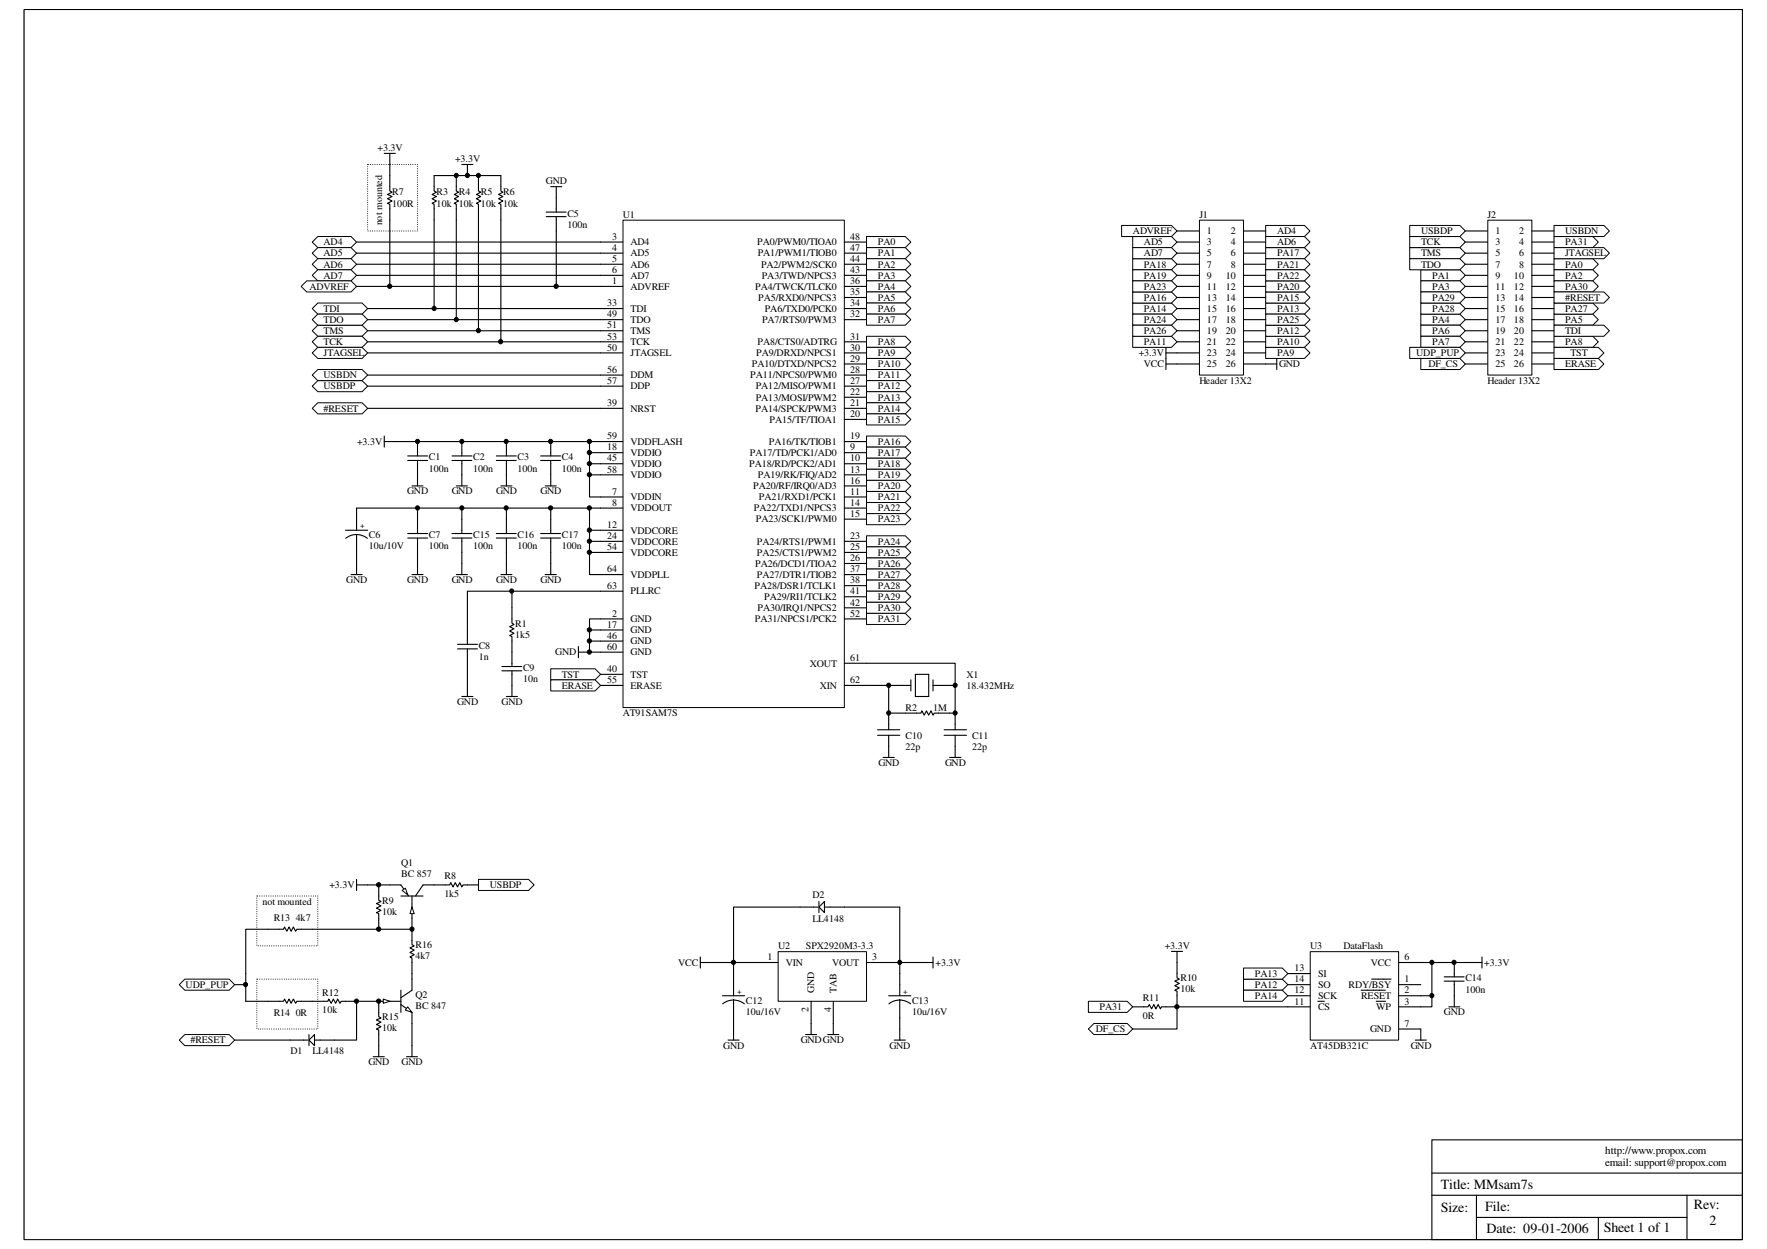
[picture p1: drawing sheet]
<svg xmlns="http://www.w3.org/2000/svg" width="297mm" height="210mm" viewBox="0 0 297 210" stroke-linecap="round" stroke-linejoin="round" font-family="sans-serif">
<defs><g id="words">
<g font-size="2.4">
<text x="242.2" y="203.7">Size:</text>
<text x="242.2" y="199.8">Title: MMsam7s</text>
<text x="249.7" y="203.5">File:</text>
<text x="284.7" y="203.1">Rev:</text>
<text x="249.9" y="207.2">Date: 09-01-2006</text>
<text x="269.6" y="207">Sheet 1 of 1</text>
<text x="287.4" y="205.9">2</text>
</g>
<g font-size="1.8">
<text x="269.8" y="193.9">http://www.propox.com</text>
<text x="269.8" y="196">email: support@propox.com</text>
</g>
<g font-size="1.7">
<text x="63.5" y="25.4">+3.3V</text>
<text x="76.5" y="27.3">+3.3V</text>
<text x="66" y="32.9">R7</text>
<text x="66" y="34.7">100R</text>
<text x="73.4" y="32.9">R3</text>
<text x="73.4" y="34.7">10k</text>
<text x="77.1" y="32.9">R4</text>
<text x="77.1" y="34.7">10k</text>
<text x="80.9" y="32.9">R5</text>
<text x="80.9" y="34.7">10k</text>
<text x="84.6" y="32.9">R6</text>
<text x="84.6" y="34.7">10k</text>
<text x="91.8" y="31">GND</text>
<text x="54.4" y="41.2">AD4</text>
<text x="64.2" y="37.9" transform="rotate(-90 64.2 37.9)">not mounted</text>
<text x="95.4" y="36.4">C5</text>
<text x="95.4" y="38.3">100n</text>
<text x="102.9" y="40.3">3</text>
<text x="104.7" y="36.6">U1</text>
<text x="106" y="41.2">AD4</text>
<text x="127.3" y="41.2">PA0/PWM0/TIOA0</text>
<text x="142.9" y="40.3">48</text>
<text x="147.6" y="41.2">PA0</text>
<text x="190.4" y="39.4">ADVREF</text>
<text x="192.3" y="41.2">AD5</text>
<text x="201.6" y="36.6">J1</text>
<text x="202.9" y="39.4">1</text>
<text x="202.9" y="41.2">3</text>
<text x="206.9" y="39.4">2</text>
<text x="206.9" y="41.2">4</text>
<text x="214.7" y="39.4">AD4</text>
<text x="214.7" y="41.2">AD6</text>
<text x="238.9" y="41.2">TCK</text>
<text x="238.9" y="39.4">USBDP</text>
<text x="250.1" y="36.6">J2</text>
<text x="251.4" y="39.4">1</text>
<text x="251.4" y="41.2">3</text>
<text x="255.4" y="39.4">2</text>
<text x="255.4" y="41.2">4</text>
<text x="263.1" y="41.2">PA31</text>
<text x="263.1" y="39.4">USBDN</text>
<text x="54.4" y="43.1">AD5</text>
<text x="54.4" y="45">AD6</text>
<text x="54.4" y="46.8">AD7</text>
<text x="102.9" y="47.8">1</text>
<text x="102.9" y="42.2">4</text>
<text x="102.9" y="44">5</text>
<text x="102.9" y="45.9">6</text>
<text x="106" y="43.1">AD5</text>
<text x="106" y="45">AD6</text>
<text x="106" y="46.8">AD7</text>
<text x="127.4" y="43.1">PA1/PWM1/TIOB0</text>
<text x="127.9" y="45">PA2/PWM2/SCK0</text>
<text x="128.1" y="46.8">PA3/TWD/NPCS3</text>
<text x="142.9" y="42.2">47</text>
<text x="142.9" y="44">44</text>
<text x="142.9" y="45.9">43</text>
<text x="142.9" y="47.8">36</text>
<text x="147.6" y="43.1">PA1</text>
<text x="147.6" y="45">PA2</text>
<text x="147.6" y="46.8">PA3</text>
<text x="192.3" y="45">PA18</text>
<text x="192.3" y="46.8">PA19</text>
<text x="192.3" y="43.1">AD7</text>
<text x="202.9" y="43.1">5</text>
<text x="202.9" y="45">7</text>
<text x="202.9" y="46.8">9</text>
<text x="206.1" y="46.8">10</text>
<text x="206.9" y="43.1">6</text>
<text x="206.9" y="45">8</text>
<text x="214.7" y="43.1">PA17</text>
<text x="214.7" y="45">PA21</text>
<text x="214.7" y="46.8">PA22</text>
<text x="238.9" y="43.1">TMS</text>
<text x="238.9" y="45">TDO</text>
<text x="240.7" y="46.8">PA1</text>
<text x="251.4" y="43.1">5</text>
<text x="251.4" y="45">7</text>
<text x="251.4" y="46.8">9</text>
<text x="254.5" y="46.8">10</text>
<text x="255.4" y="43.1">6</text>
<text x="255.4" y="45">8</text>
<text x="263.1" y="45">PA0</text>
<text x="263.1" y="46.8">PA2</text>
<text x="263.1" y="43.1">JTAGSEL</text>
<text x="52" y="48.7">ADVREF</text>
<text x="54.4" y="52.4">TDI</text>
<text x="102.1" y="53.3">49</text>
<text x="102.1" y="51.5">33</text>
<text x="106" y="48.7">ADVREF</text>
<text x="106" y="52.4">TDI</text>
<text x="127" y="48.7">PA4/TWCK/TLCK0</text>
<text x="127.5" y="50.5">PA5/RXD0/NPCS3</text>
<text x="128.6" y="52.4">PA6/TXD0/PCK0</text>
<text x="142.9" y="49.6">35</text>
<text x="142.9" y="51.5">34</text>
<text x="142.9" y="53.3">32</text>
<text x="147.6" y="48.7">PA4</text>
<text x="147.6" y="50.5">PA5</text>
<text x="147.6" y="52.4">PA6</text>
<text x="192.3" y="52.4">PA14</text>
<text x="192.3" y="50.5">PA16</text>
<text x="192.3" y="48.7">PA23</text>
<text x="202.9" y="48.7">11</text>
<text x="202.9" y="50.5">13</text>
<text x="202.9" y="52.4">15</text>
<text x="206.1" y="48.7">12</text>
<text x="206.1" y="50.5">14</text>
<text x="206.1" y="52.4">16</text>
<text x="214.7" y="52.4">PA13</text>
<text x="214.7" y="50.5">PA15</text>
<text x="214.7" y="48.7">PA20</text>
<text x="240.7" y="48.7">PA3</text>
<text x="240.7" y="52.4">PA28</text>
<text x="240.7" y="50.5">PA29</text>
<text x="251.4" y="48.7">11</text>
<text x="251.4" y="50.5">13</text>
<text x="251.4" y="52.4">15</text>
<text x="254.5" y="48.7">12</text>
<text x="254.5" y="50.5">14</text>
<text x="254.5" y="52.4">16</text>
<text x="263.1" y="52.4">PA27</text>
<text x="263.1" y="48.7">PA30</text>
<text x="263.1" y="50.5">#RESET</text>
<text x="54.4" y="56.1">TMS</text>
<text x="54.4" y="58">TCK</text>
<text x="54.4" y="54.3">TDO</text>
<text x="54.4" y="59.9">JTAGSEL</text>
<text x="102.1" y="58.9">50</text>
<text x="102.1" y="55.2">51</text>
<text x="102.1" y="57.1">53</text>
<text x="106" y="54.3">TDO</text>
<text x="106" y="59.9">JTAGSEL</text>
<text x="106" y="56.1">TMS</text>
<text x="106" y="58">TCK</text>
<text x="127.1" y="59.9">PA9/DRXD/NPCS1</text>
<text x="127.3" y="58">PA8/CTS0/ADTRG</text>
<text x="128.1" y="54.3">PA7/RTS0/PWM3</text>
<text x="142.9" y="57.1">31</text>
<text x="142.9" y="58.9">30</text>
<text x="147.6" y="54.3">PA7</text>
<text x="147.6" y="58">PA8</text>
<text x="147.6" y="59.9">PA9</text>
<text x="191.4" y="59.9">+3.3V</text>
<text x="192.3" y="58">PA11</text>
<text x="192.3" y="54.3">PA24</text>
<text x="192.3" y="56.1">PA26</text>
<text x="202.9" y="54.3">17</text>
<text x="202.9" y="56.1">19</text>
<text x="202.9" y="58">21</text>
<text x="202.9" y="59.9">23</text>
<text x="206.1" y="54.3">18</text>
<text x="206.1" y="56.1">20</text>
<text x="206.1" y="58">22</text>
<text x="206.1" y="59.9">24</text>
<text x="214.7" y="59.9">PA9</text>
<text x="214.7" y="58">PA10</text>
<text x="214.7" y="56.1">PA12</text>
<text x="214.7" y="54.3">PA25</text>
<text x="238.1" y="59.9">UDP_PUP</text>
<text x="240.7" y="54.3">PA4</text>
<text x="240.7" y="56.1">PA6</text>
<text x="240.7" y="58">PA7</text>
<text x="251.4" y="54.3">17</text>
<text x="251.4" y="56.1">19</text>
<text x="251.4" y="58">21</text>
<text x="251.4" y="59.9">23</text>
<text x="254.5" y="54.3">18</text>
<text x="254.5" y="56.1">20</text>
<text x="254.5" y="58">22</text>
<text x="254.5" y="59.9">24</text>
<text x="263.1" y="54.3">PA5</text>
<text x="263.1" y="58">PA8</text>
<text x="263.1" y="56.1">TDI</text>
<text x="264" y="59.9">TST</text>
<text x="54.4" y="65.4">USBDP</text>
<text x="54.4" y="63.6">USBDN</text>
<text x="102.1" y="62.7">56</text>
<text x="102.1" y="64.5">57</text>
<text x="106" y="63.6">DDM</text>
<text x="106" y="65.4">DDP</text>
<text x="126.1" y="63.6">PA11/NPCS0/PWM0</text>
<text x="126.4" y="61.7">PA10/DTXD/NPCS2</text>
<text x="127" y="65.4">PA12/MISO/PWM1</text>
<text x="142.9" y="60.8">29</text>
<text x="142.9" y="62.7">28</text>
<text x="142.9" y="64.5">27</text>
<text x="147.6" y="61.7">PA10</text>
<text x="147.6" y="63.6">PA11</text>
<text x="147.6" y="65.4">PA12</text>
<text x="192.3" y="61.7">VCC</text>
<text x="201.6" y="64.5">Header 13X2</text>
<text x="202.9" y="61.7">25</text>
<text x="206.1" y="61.7">26</text>
<text x="215" y="61.7">GND</text>
<text x="240.1" y="61.7">DF_CS</text>
<text x="250.1" y="64.5">Header 13X2</text>
<text x="251.4" y="61.7">25</text>
<text x="254.5" y="61.7">26</text>
<text x="263.1" y="61.7">ERASE</text>
<text x="54.4" y="69.2">#RESET</text>
<text x="102.1" y="68.2">39</text>
<text x="106" y="69.2">NRST</text>
<text x="127" y="69.2">PA14/SPCK/PWM3</text>
<text x="127" y="67.3">PA13/MOSI/PWM2</text>
<text x="129.4" y="71">PA15/TF/TIOA1</text>
<text x="142.9" y="66.4">22</text>
<text x="142.9" y="68.2">21</text>
<text x="142.9" y="70.1">20</text>
<text x="147.6" y="67.3">PA13</text>
<text x="147.6" y="69.2">PA14</text>
<text x="147.6" y="71">PA15</text>
<text x="60" y="74.8">+3.3V</text>
<text x="72.1" y="77.4">C1</text>
<text x="79.5" y="77.4">C2</text>
<text x="87" y="77.4">C3</text>
<text x="94.4" y="77.4">C4</text>
<text x="102.1" y="75.7">18</text>
<text x="102.1" y="77.6">45</text>
<text x="102.1" y="73.8">59</text>
<text x="106" y="76.6">VDDIO</text>
<text x="106" y="74.8">VDDFLASH</text>
<text x="126.1" y="76.6">PA17/TD/PCK1/AD0</text>
<text x="129.2" y="74.8">PA16/TK/TIOB1</text>
<text x="142.9" y="73.8">19</text>
<text x="142.9" y="77.6">10</text>
<text x="142.9" y="75.7">9</text>
<text x="147.6" y="74.8">PA16</text>
<text x="147.6" y="76.6">PA17</text>
<text x="68.4" y="83.1">GND</text>
<text x="72.1" y="79.2">100n</text>
<text x="75.9" y="83.1">GND</text>
<text x="79.5" y="79.2">100n</text>
<text x="83.4" y="83.1">GND</text>
<text x="87" y="79.2">100n</text>
<text x="90.8" y="83.1">GND</text>
<text x="94.4" y="79.2">100n</text>
<text x="102.1" y="79.4">58</text>
<text x="102.9" y="83.1">7</text>
<text x="106" y="80.3">VDDIO</text>
<text x="106" y="78.5">VDDIO</text>
<text x="125.9" y="78.5">PA18/RD/PCK2/AD1</text>
<text x="126.6" y="82.2">PA20/RF/IRQ0/AD3</text>
<text x="127.4" y="80.3">PA19/RK/FIQ/AD2</text>
<text x="142.9" y="79.4">13</text>
<text x="142.9" y="81.3">16</text>
<text x="142.9" y="83.1">11</text>
<text x="147.6" y="78.5">PA18</text>
<text x="147.6" y="80.3">PA19</text>
<text x="147.6" y="82.2">PA20</text>
<text x="102.1" y="88.7">12</text>
<text x="102.9" y="85">8</text>
<text x="106" y="84.1">VDDIN</text>
<text x="106" y="85.9">VDDOUT</text>
<text x="106" y="89.7">VDDCORE</text>
<text x="126.7" y="85.9">PA22/TXD1/NPCS3</text>
<text x="127.1" y="87.8">PA23/SCK1/PWM0</text>
<text x="127.6" y="84.1">PA21/RXD1/PCK1</text>
<text x="142.9" y="85">14</text>
<text x="142.9" y="86.9">15</text>
<text x="147.6" y="84.1">PA21</text>
<text x="147.6" y="85.9">PA22</text>
<text x="147.6" y="87.8">PA23</text>
<text x="62" y="90.4">C6</text>
<text x="62" y="92.3">10u/10V</text>
<text x="72.1" y="90.4">C7</text>
<text x="72.1" y="92.3">100n</text>
<text x="79.5" y="90.4">C15</text>
<text x="79.5" y="92.3">100n</text>
<text x="87" y="90.4">C16</text>
<text x="87" y="92.3">100n</text>
<text x="94.4" y="90.4">C17</text>
<text x="94.4" y="92.3">100n</text>
<text x="102.1" y="92.5">54</text>
<text x="102.1" y="90.6">24</text>
<text x="106" y="93.4">VDDCORE</text>
<text x="106" y="91.5">VDDCORE</text>
<text x="127" y="95.2">PA26/DCD1/TIOA2</text>
<text x="127.3" y="91.5">PA24/RTS1/PWM1</text>
<text x="127.3" y="93.4">PA25/CTS1/PWM2</text>
<text x="142.9" y="90.6">23</text>
<text x="142.9" y="92.5">25</text>
<text x="142.9" y="94.3">26</text>
<text x="147.6" y="91.5">PA24</text>
<text x="147.6" y="93.4">PA25</text>
<text x="147.6" y="95.2">PA26</text>
<text x="58.2" y="98">GND</text>
<text x="68.4" y="98">GND</text>
<text x="75.9" y="98">GND</text>
<text x="83.4" y="98">GND</text>
<text x="90.8" y="98">GND</text>
<text x="102.1" y="99">63</text>
<text x="102.1" y="96.2">64</text>
<text x="106" y="99.9">PLLRC</text>
<text x="106" y="97.1">VDDPLL</text>
<text x="126.8" y="99">PA28/DSR1/TCLK1</text>
<text x="127.3" y="97.1">PA27/DTR1/TIOB2</text>
<text x="128.5" y="100.8">PA29/RI1/TCLK2</text>
<text x="142.9" y="98">38</text>
<text x="142.9" y="96.2">37</text>
<text x="142.9" y="99.9">41</text>
<text x="142.9" y="101.8">42</text>
<text x="147.6" y="97.1">PA27</text>
<text x="147.6" y="99">PA28</text>
<text x="147.6" y="100.8">PA29</text>
<text x="86.6" y="105.3">R1</text>
<text x="86.6" y="107.2">1k5</text>
<text x="102.1" y="105.5">17</text>
<text x="102.1" y="107.4">46</text>
<text x="102.9" y="103.6">2</text>
<text x="106" y="106.4">GND</text>
<text x="106" y="104.6">GND</text>
<text x="126.9" y="104.6">PA31/NPCS1/PCK2</text>
<text x="127.3" y="102.7">PA30/IRQ1/NPCS2</text>
<text x="142.9" y="103.6">52</text>
<text x="147.6" y="102.7">PA30</text>
<text x="147.6" y="104.6">PA31</text>
<text x="80.5" y="109.1">C8</text>
<text x="80.5" y="110.9">1n</text>
<text x="87.9" y="112.8">C9</text>
<text x="93.3" y="110.2">GND</text>
<text x="94.4" y="113.9">TST</text>
<text x="102.1" y="112.9">40</text>
<text x="102.1" y="109.2">60</text>
<text x="106" y="108.3">GND</text>
<text x="106" y="113.9">TST</text>
<text x="106" y="110.2">GND</text>
<text x="136.1" y="112">XOUT</text>
<text x="142.9" y="111.1">61</text>
<text x="162.5" y="113.9">X1</text>
<text x="76.9" y="118.5">GND</text>
<text x="84.3" y="118.5">GND</text>
<text x="87.9" y="114.6">10n</text>
<text x="94.4" y="115.7">ERASE</text>
<text x="102.1" y="114.8">55</text>
<text x="106" y="115.7">ERASE</text>
<text x="137.8" y="115.7">XIN</text>
<text x="142.9" y="114.8">62</text>
<text x="152.2" y="119.5">R2</text>
<text x="156.9" y="119.5">1M</text>
<text x="162.5" y="115.7">18.432MHz</text>
<text x="104.7" y="120.4">AT91SAM7S</text>
<text x="152.2" y="124.1">C10</text>
<text x="152.2" y="126">22p</text>
<text x="163.4" y="124.1">C11</text>
<text x="163.4" y="126">22p</text>
<text x="147.7" y="128.7">GND</text>
<text x="158.9" y="128.7">GND</text>
<text x="55.4" y="149.3">+3.3V</text>
<text x="67.4" y="145.5">Q1</text>
<text x="67.4" y="147.4">BC 857</text>
<text x="74.7" y="147.8">R8</text>
<text x="82.3" y="149.3">USBDP</text>
<text x="44.2" y="152.1">not mounted</text>
<text x="46" y="154.9">R13</text>
<text x="49.7" y="154.9">4k7</text>
<text x="64.3" y="151.9">R9</text>
<text x="64.3" y="153.8">10k</text>
<text x="74.7" y="150.7">1k5</text>
<text x="136.6" y="151">D2</text>
<text x="136.6" y="155">LL4148</text>
<text x="69.8" y="159.3">R16</text>
<text x="69.8" y="161.2">4k7</text>
<text x="129" y="161.4">1</text>
<text x="130.8" y="159.5">U2</text>
<text x="135.5" y="159.5">SPX2920M3-3.3</text>
<text x="146.6" y="161.4">3</text>
<text x="195.8" y="159.5">+3.3V</text>
<text x="220.3" y="159.5">U3</text>
<text x="225.8" y="159.5">DataFlash</text>
<text x="236.1" y="161.4">6</text>
<text x="31.2" y="166">UDP_PUP</text>
<text x="54.2" y="167.3">R12</text>
<text x="69.8" y="167.7">Q2</text>
<text x="114" y="162.3">VCC</text>
<text x="132.1" y="162.3">VIN</text>
<text x="136.9" y="167" transform="rotate(-90 136.9 167)">GND</text>
<text x="139.9" y="162.3">VOUT</text>
<text x="140.6" y="167" transform="rotate(-90 140.6 167)">TAB</text>
<text x="157.3" y="162.3">+3.3V</text>
<text x="198.5" y="164.9">R10</text>
<text x="198.5" y="166.8">10k</text>
<text x="210.9" y="166">PA12</text>
<text x="210.9" y="164.2">PA13</text>
<text x="210.9" y="167.9">PA14</text>
<text x="217.6" y="163.2">13</text>
<text x="217.6" y="165.1">14</text>
<text x="217.6" y="167">12</text>
<text x="221.6" y="164.2">SI</text>
<text x="221.6" y="166">SO</text>
<text x="221.6" y="167.9">SCK</text>
<text x="226.7" y="166">RDY/BSY</text>
<text x="228.8" y="167.9">RESET</text>
<text x="230.5" y="162.3">VCC</text>
<text x="236.1" y="165.1">1</text>
<text x="236.1" y="167">2</text>
<text x="246.3" y="164.9">C14</text>
<text x="246.3" y="167">100n</text>
<text x="249.5" y="162.3">+3.3V</text>
<text x="46" y="170.7">R14</text>
<text x="49.7" y="170.7">0R</text>
<text x="54.2" y="170.3">10k</text>
<text x="64.3" y="171.4">R15</text>
<text x="64.3" y="173.3">10k</text>
<text x="69.8" y="169.6">BC 847</text>
<text x="125.4" y="168.7">C12</text>
<text x="125.4" y="170.5">10u/16V</text>
<text x="135.9" y="170.1" transform="rotate(-90 135.9 170.1)">2</text>
<text x="139.7" y="170.1" transform="rotate(-90 139.7 170.1)">4</text>
<text x="153.3" y="168.7">C13</text>
<text x="153.3" y="170.5">10u/16V</text>
<text x="184.2" y="173.5">DF_CS</text>
<text x="184.8" y="169.8">PA31</text>
<text x="192.1" y="168.3">R11</text>
<text x="192.1" y="171.2">0R</text>
<text x="217.6" y="168.8">11</text>
<text x="221.6" y="169.8">CS</text>
<text x="230.3" y="173.5">GND</text>
<text x="231.3" y="169.8">WP</text>
<text x="236.1" y="172.6">7</text>
<text x="236.1" y="168.8">3</text>
<text x="242.7" y="170.6">GND</text>
<text x="32" y="175.3">#RESET</text>
<text x="48.8" y="177.2">D1</text>
<text x="52.5" y="177.2">LL4148</text>
<text x="61.9" y="179">GND</text>
<text x="67.5" y="179">GND</text>
<text x="121.6" y="176.2">GND</text>
<text x="134.6" y="175.3">GNDGND</text>
<text x="149.5" y="176.2">GND</text>
<text x="220.3" y="176.3">AT45DB321C</text>
<text x="237.1" y="176.2">GND</text>
</g>
<g font-size="1.3">
<text x="60.5" y="88.8">+</text>
<text x="123.9" y="167">+</text>
<text x="151.8" y="167">+</text>
</g>
</g></defs>
<path d="M4.1 1.6h288.8v206.7h-288.8z" fill="none" stroke="#000" stroke-width=".17"/>
<g fill="none" stroke="#000" stroke-width=".19">
<path d="M149.4 119.8v2.8M151.3 115.2h1.8M153.1 114.3v1.8M153.9 113.3h2.2v3.8h-2.2zM156.8 114.3v1.8M156.8 115.2h1.9M160.6 119.8v2.8M147.5 123.6h3.8M147.5 122.6h3.8M148.5 127.3h1.8M149.4 123.6v3.7M158.7 123.6h3.8"/>
<path d="M158.7 122.6h3.8M159.6 127.3h1.9M160.6 123.6v3.7M119.6 161.8h7.4M121.5 167.3h3.7M122.4 174.8h1.8M123.3 168.1l.8 .1 1 .5M123.3 168.1l-1.1 .2-.7 .4M123.3 163.6v3.7M123.3 168.1v6.7M135.4 173.9h1.9M136.4 172v1.9"/>
<path d="M149.4 167.3h3.7M150.3 174.8h1.9M151.3 168.1l.7 .1 1.1 .5M151.3 168.1l-1.2 .2-.7 .4M151.3 163.6v3.7M151.3 168.1v6.7M155 161.8h1.8M156.8 160.8v1.9M237.9 174.8h1.9M238.8 172.9v1.9M238.8 167.3h1.9M247.3 161.8h1.8"/>
<path d="M249.1 160.8v1.9M240.7 191.6h52.2v16.7h-52.2zM240.7 197.1h52.2M240.7 200.9h52.2M248.2 200.9v7.4M248.2 204.6h35.4M268.7 204.6v3.7M283.6 200.9v7.4"/>
</g>
<path d="M130.8 160h14.9v8.3h-14.9z" fill="#fff"/>
<path d="M130.8 159.9h14.9v8.4h-14.9z" fill="none" stroke="#000" stroke-width=".17"/>
<g fill="none" stroke="#000" stroke-width=".19">
<path d="M64.6 73.3v1.8M64.6 74.2h1.9M68.5 77.4h3.4M68.5 76.6h3.4M70.2 74.2v2.4M70.2 77.4v2.4M76 77.4h3.3M76 76.6h3.3M77.6 74.2v2.4M77.6 77.4v2.4M83.4 77.4h3.4M83.4 76.6h3.4"/>
<path d="M85.1 74.2v2.4M85.1 77.4v4.3M84.2 81.7h1.9M152.2 119.8h2.6l.2-.3 .4 .7 .3-.7 .4 .7 .4-.7 .3 .7 .3-.4h2.5M117.7 161.8h1.9M117.7 160.8v1.9M127 161.8h3.8M136.4 168.3v3.7M139.1 173.9h1.9M140.1 168.3v5.6M145.7 161.8h9.3"/>
</g>
<path d="M52.5 51.9l.9-1h7.5l.9 1-.9 .9h-7.5z" fill-rule="evenodd" fill="#fff"/>
<path d="M52.5 51.9l.9-1h7.5l.9 1-.9 .9h-7.5z" fill="none" stroke="#000" stroke-width=".17"/>
<path d="M52.5 55.6l.9-.9h7.5l.9 .9-.9 .9h-7.5z" fill-rule="evenodd" fill="#fff"/>
<path d="M52.5 55.6l.9-.9h7.5l.9 .9-.9 .9h-7.5z" fill="none" stroke="#000" stroke-width=".17"/>
<path d="M52.5 57.4l.9-.9h7.5l.9 .9-.9 1h-7.5z" fill-rule="evenodd" fill="#fff"/>
<path d="M52.5 57.4l.9-.9h7.5l.9 .9-.9 1h-7.5z" fill="none" stroke="#000" stroke-width=".17"/>
<path d="M52.5 53.7l.9-.9h7.5l.9 .9-.9 1h-7.5z" fill-rule="evenodd" fill="#fff"/>
<path d="M52.5 53.7l.9-.9h7.5l.9 .9-.9 1h-7.5z" fill="none" stroke="#000" stroke-width=".17"/>
<path d="M52.5 59.3l.9-.9h7.5l.9 .9-.9 .9h-7.5z" fill-rule="evenodd" fill="#fff"/>
<path d="M52.5 59.3l.9-.9h7.5l.9 .9-.9 .9h-7.5z" fill="none" stroke="#000" stroke-width=".17"/>
<g fill="none" stroke="#000" stroke-width=".19">
<path d="M196 58.4v3.7M196 59.3h1.9M90.9 77.4h3.3M90.9 76.6h3.3M92.6 74.2v2.4M92.6 77.4v2.4M196 61.2h1.9M97.2 108.7v1.8M97.2 109.6h1.9M151.3 115.2h-1.9v4.6h2.8M158.7 115.2h1.9v4.6h-1M238.8 161.8h1.9v7.4h-1.9"/>
<path d="M240.7 161.8h6.6M242.8 164.9h3.3M242.8 164.2h3.3M243.5 169.2h1.9M244.5 161.8v2.4M244.5 164.9v4.3"/>
</g>
<path d="M52.5 68.6l.9-.9h7.5l.9 .9-.9 1h-7.5z" fill-rule="evenodd" fill="#fff"/>
<path d="M52.5 68.6l.9-.9h7.5l.9 .9-.9 1h-7.5z" fill="none" stroke="#000" stroke-width=".17"/>
<path d="M52.5 64.9l.9-.9h7.5l.9 .9-.9 .9h-7.5z" fill-rule="evenodd" fill="#fff"/>
<path d="M52.5 64.9l.9-.9h7.5l.9 .9-.9 .9h-7.5z" fill="none" stroke="#000" stroke-width=".17"/>
<path d="M52.5 63l.9-.9h7.5l.9 .9-.9 1h-7.5z" fill-rule="evenodd" fill="#fff"/>
<path d="M52.5 63l.9-.9h7.5l.9 .9-.9 1h-7.5z" fill="none" stroke="#000" stroke-width=".17"/>
<path d="M104.8 37h37.1v81.9h-37.1z" fill="#fff"/>
<path d="M104.7 37h37.2v81.9h-37.2z" fill="none" stroke="#000" stroke-width=".17"/>
<g fill="none" stroke="#000" stroke-width=".19">
<path d="M101 40.7h3.7M101 42.5h3.7M101 44.4h3.7M101 46.3h3.7M101 48.1h3.7M101 53.7h3.7M101 51.9h3.7M101 57.4h3.7M101 59.3h3.7M101 55.6h3.7M141.9 40.7h3.8M141.9 42.5h3.8"/>
<path d="M141.9 44.4h3.8M141.9 46.3h3.8M141.9 48.1h3.8M141.9 53.7h3.8M141.9 51.9h3.8M141.9 50h3.8M141.9 57.4h3.8M141.9 59.3h3.8M101 76.1h3.7M101 68.6h3.7M101 63h3.7M101 64.9h3.7"/>
<path d="M101 74.2h3.7M101 77.9h3.7M101 79.8h3.7M141.9 76.1h3.8M141.9 68.6h3.8M141.9 61.2h3.8M141.9 63h3.8M141.9 64.9h3.8M141.9 66.8h3.8M141.9 70.5h3.8M141.9 74.2h3.8M141.9 77.9h3.8"/>
<path d="M141.9 79.8h3.8M101 92.8h3.7M101 83.5h3.7M101 85.4h3.7M101 89.1h3.7M101 91h3.7M101 96.6h3.7M101 99.4h3.7M141.9 92.8h3.8M141.9 83.5h3.8M141.9 85.4h3.8M141.9 81.7h3.8"/>
<path d="M141.9 87.2h3.8M141.9 91h3.8M141.9 94.7h3.8M141.9 96.6h3.8M141.9 98.4h3.8M101 115.2h3.7M101 105.9h3.7M101 107.7h3.7M101 113.3h3.7M101 104h3.7M101 109.6h3.7M141.9 111.5h3.8"/>
<path d="M141.9 115.2h3.8M141.9 100.3h3.8M141.9 102.2h3.8M141.9 104h3.8"/>
</g>
<path d="M145.7 39.8h6.5l.9 .9-.9 .9h-6.5z" fill-rule="evenodd" fill="#fff"/>
<path d="M145.7 39.8h6.5l.9 .9-.9 .9h-6.5z" fill="none" stroke="#000" stroke-width=".17"/>
<path d="M145.7 41.6h6.5l.9 .9-.9 1h-6.5z" fill-rule="evenodd" fill="#fff"/>
<path d="M145.7 41.6h6.5l.9 .9-.9 1h-6.5z" fill="none" stroke="#000" stroke-width=".17"/>
<path d="M145.7 43.5h6.5l.9 .9-.9 .9h-6.5z" fill-rule="evenodd" fill="#fff"/>
<path d="M145.7 43.5h6.5l.9 .9-.9 .9h-6.5z" fill="none" stroke="#000" stroke-width=".17"/>
<path d="M145.7 45.3h6.5l.9 1-.9 .9h-6.5z" fill-rule="evenodd" fill="#fff"/>
<path d="M145.7 45.3h6.5l.9 1-.9 .9h-6.5z" fill="none" stroke="#000" stroke-width=".17"/>
<path d="M145.7 47.2h6.5l.9 .9-.9 1h-6.5z" fill-rule="evenodd" fill="#fff"/>
<path d="M145.7 47.2h6.5l.9 .9-.9 1h-6.5z" fill="none" stroke="#000" stroke-width=".17"/>
<path d="M145.7 49.1h6.5l.9 .9-.9 .9h-6.5z" fill-rule="evenodd" fill="#fff"/>
<path d="M145.7 49.1h6.5l.9 .9-.9 .9h-6.5z" fill="none" stroke="#000" stroke-width=".17"/>
<path d="M145.7 50.9h6.5l.9 1-.9 .9h-6.5z" fill-rule="evenodd" fill="#fff"/>
<path d="M145.7 50.9h6.5l.9 1-.9 .9h-6.5z" fill="none" stroke="#000" stroke-width=".17"/>
<path d="M145.7 52.8h6.5l.9 .9-.9 1h-6.5z" fill-rule="evenodd" fill="#fff"/>
<path d="M145.7 52.8h6.5l.9 .9-.9 1h-6.5z" fill="none" stroke="#000" stroke-width=".17"/>
<path d="M145.7 56.5h6.5l.9 .9-.9 1h-6.5z" fill-rule="evenodd" fill="#fff"/>
<path d="M145.7 56.5h6.5l.9 .9-.9 1h-6.5z" fill="none" stroke="#000" stroke-width=".17"/>
<path d="M145.7 58.4h6.5l.9 .9-.9 .9h-6.5z" fill-rule="evenodd" fill="#fff"/>
<path d="M145.7 58.4h6.5l.9 .9-.9 .9h-6.5z" fill="none" stroke="#000" stroke-width=".17"/>
<path d="M145.7 60.2h6.5l.9 1-.9 .9h-6.5z" fill-rule="evenodd" fill="#fff"/>
<path d="M145.7 60.2h6.5l.9 1-.9 .9h-6.5z" fill="none" stroke="#000" stroke-width=".17"/>
<path d="M145.7 62.1h6.5l.9 .9-.9 1h-6.5z" fill-rule="evenodd" fill="#fff"/>
<path d="M145.7 62.1h6.5l.9 .9-.9 1h-6.5z" fill="none" stroke="#000" stroke-width=".17"/>
<path d="M145.7 64h6.5l.9 .9-.9 .9h-6.5z" fill-rule="evenodd" fill="#fff"/>
<path d="M145.7 64h6.5l.9 .9-.9 .9h-6.5z" fill="none" stroke="#000" stroke-width=".17"/>
<path d="M145.7 65.8h6.5l.9 1-.9 .9h-6.5z" fill-rule="evenodd" fill="#fff"/>
<path d="M145.7 65.8h6.5l.9 1-.9 .9h-6.5z" fill="none" stroke="#000" stroke-width=".17"/>
<path d="M145.7 67.7h6.5l.9 .9-.9 1h-6.5z" fill-rule="evenodd" fill="#fff"/>
<path d="M145.7 67.7h6.5l.9 .9-.9 1h-6.5z" fill="none" stroke="#000" stroke-width=".17"/>
<path d="M145.7 69.6h6.5l.9 .9-.9 .9h-6.5z" fill-rule="evenodd" fill="#fff"/>
<path d="M145.7 69.6h6.5l.9 .9-.9 .9h-6.5z" fill="none" stroke="#000" stroke-width=".17"/>
<path d="M145.7 73.3h6.5l.9 .9-.9 .9h-6.5z" fill-rule="evenodd" fill="#fff"/>
<path d="M145.7 73.3h6.5l.9 .9-.9 .9h-6.5z" fill="none" stroke="#000" stroke-width=".17"/>
<path d="M145.7 75.1h6.5l.9 1-.9 .9h-6.5z" fill-rule="evenodd" fill="#fff"/>
<path d="M145.7 75.1h6.5l.9 1-.9 .9h-6.5z" fill="none" stroke="#000" stroke-width=".17"/>
<path d="M145.7 77h6.5l.9 .9-.9 1h-6.5z" fill-rule="evenodd" fill="#fff"/>
<path d="M145.7 77h6.5l.9 .9-.9 1h-6.5z" fill="none" stroke="#000" stroke-width=".17"/>
<path d="M145.7 78.9h6.5l.9 .9-.9 .9h-6.5z" fill-rule="evenodd" fill="#fff"/>
<path d="M145.7 78.9h6.5l.9 .9-.9 .9h-6.5z" fill="none" stroke="#000" stroke-width=".17"/>
<path d="M145.7 80.7h6.5l.9 1-.9 .9h-6.5z" fill-rule="evenodd" fill="#fff"/>
<path d="M145.7 80.7h6.5l.9 1-.9 .9h-6.5z" fill="none" stroke="#000" stroke-width=".17"/>
<path d="M145.7 82.6h6.5l.9 .9-.9 1h-6.5z" fill-rule="evenodd" fill="#fff"/>
<path d="M145.7 82.6h6.5l.9 .9-.9 1h-6.5z" fill="none" stroke="#000" stroke-width=".17"/>
<path d="M145.7 84.5h6.5l.9 .9-.9 .9h-6.5z" fill-rule="evenodd" fill="#fff"/>
<path d="M145.7 84.5h6.5l.9 .9-.9 .9h-6.5z" fill="none" stroke="#000" stroke-width=".17"/>
<path d="M145.7 86.3h6.5l.9 .9-.9 1h-6.5z" fill-rule="evenodd" fill="#fff"/>
<path d="M145.7 86.3h6.5l.9 .9-.9 1h-6.5z" fill="none" stroke="#000" stroke-width=".17"/>
<path d="M145.7 90h6.5l.9 1-.9 .9h-6.5z" fill-rule="evenodd" fill="#fff"/>
<path d="M145.7 90h6.5l.9 1-.9 .9h-6.5z" fill="none" stroke="#000" stroke-width=".17"/>
<path d="M145.7 91.9h6.5l.9 .9-.9 1h-6.5z" fill-rule="evenodd" fill="#fff"/>
<path d="M145.7 91.9h6.5l.9 .9-.9 1h-6.5z" fill="none" stroke="#000" stroke-width=".17"/>
<path d="M145.7 93.8h6.5l.9 .9-.9 .9h-6.5z" fill-rule="evenodd" fill="#fff"/>
<path d="M145.7 93.8h6.5l.9 .9-.9 .9h-6.5z" fill="none" stroke="#000" stroke-width=".17"/>
<path d="M145.7 95.6h6.5l.9 1-.9 .9h-6.5z" fill-rule="evenodd" fill="#fff"/>
<path d="M145.7 95.6h6.5l.9 1-.9 .9h-6.5z" fill="none" stroke="#000" stroke-width=".17"/>
<path d="M145.7 97.5h6.5l.9 .9-.9 1h-6.5z" fill-rule="evenodd" fill="#fff"/>
<path d="M145.7 97.5h6.5l.9 .9-.9 1h-6.5z" fill="none" stroke="#000" stroke-width=".17"/>
<path d="M145.7 99.4h6.5l.9 .9-.9 .9h-6.5z" fill-rule="evenodd" fill="#fff"/>
<path d="M145.7 99.4h6.5l.9 .9-.9 .9h-6.5z" fill="none" stroke="#000" stroke-width=".17"/>
<path d="M145.7 101.2h6.5l.9 1-.9 .9h-6.5z" fill-rule="evenodd" fill="#fff"/>
<path d="M145.7 101.2h6.5l.9 1-.9 .9h-6.5z" fill="none" stroke="#000" stroke-width=".17"/>
<path d="M145.7 103.1h6.5l.9 .9-.9 .9h-6.5z" fill-rule="evenodd" fill="#fff"/>
<path d="M145.7 103.1h6.5l.9 .9-.9 .9h-6.5z" fill="none" stroke="#000" stroke-width=".17"/>
<path d="M53.4 39.8h5.6l.9 .9-.9 .9h-5.6l-.9-.9z" fill-rule="evenodd" fill="#fff"/>
<path d="M53.4 39.8h5.6l.9 .9-.9 .9h-5.6l-.9-.9z" fill="none" stroke="#000" stroke-width=".17"/>
<path d="M52.5 42.5l.9-.9h5.6l.9 .9-.9 1h-5.6z" fill-rule="evenodd" fill="#fff"/>
<path d="M52.5 42.5l.9-.9h5.6l.9 .9-.9 1h-5.6z" fill="none" stroke="#000" stroke-width=".17"/>
<path d="M52.5 44.4l.9-.9h5.6l.9 .9-.9 .9h-5.6z" fill-rule="evenodd" fill="#fff"/>
<path d="M52.5 44.4l.9-.9h5.6l.9 .9-.9 .9h-5.6z" fill="none" stroke="#000" stroke-width=".17"/>
<path d="M53.4 45.3h5.6l.9 1-.9 .9h-5.6l-.9-.9z" fill-rule="evenodd" fill="#fff"/>
<path d="M53.4 45.3h5.6l.9 1-.9 .9h-5.6l-.9-.9z" fill="none" stroke="#000" stroke-width=".17"/>
<path d="M50.6 48.1l1-.9h7.4l.9 .9-.9 1h-7.4z" fill-rule="evenodd" fill="#fff"/>
<path d="M50.6 48.1l1-.9h7.4l.9 .9-.9 1h-7.4z" fill="none" stroke="#000" stroke-width=".17"/>
<g fill="none" stroke="#000" stroke-width=".19">
<path d="M99.1 79.8h1.9M99.1 77.9h1.9M99.1 76.1h1.9M101 74.2h-1.9v9.3h1.9M58.1 89.1h3.7M59 96.6h1.9M59.9 89.8l.8 .1 1.1 .6M59.9 89.8l-1.1 .3-.7 .4M59.9 89.8v6.8M68.5 90.4h3.4M68.5 89.7h3.4M69.3 96.6h1.8"/>
<path d="M70.2 85.4v4.3M70.2 90.4v6.2M99.1 92.8h1.9M99.1 91h1.9M99.1 89.1h1.9M99.1 85.4h-39.2v3.7M101 85.4h-1.9v11.2h1.9M99.1 105.9h1.9M99.1 107.7h1.9M101 104h-1.9v5.6h1.9M145.7 111.5h14.9v3.7M145.7 115.2h3.7"/>
</g>
<path d="M261.2 43.5h6.6l.9 .9-.9 .9h-6.6z" fill-rule="evenodd" fill="#fff"/>
<path d="M261.2 43.5h6.6l.9 .9-.9 .9h-6.6z" fill="none" stroke="#000" stroke-width=".17"/>
<path d="M238.8 45.3h6.6l.9 1-.9 .9h-6.6z" fill-rule="evenodd" fill="#fff"/>
<path d="M238.8 45.3h6.6l.9 1-.9 .9h-6.6z" fill="none" stroke="#000" stroke-width=".17"/>
<path d="M261.2 45.3h6.6l.9 1-.9 .9h-6.6z" fill-rule="evenodd" fill="#fff"/>
<path d="M261.2 45.3h6.6l.9 1-.9 .9h-6.6z" fill="none" stroke="#000" stroke-width=".17"/>
<path d="M238.8 47.2h6.6l.9 .9-.9 1h-6.6z" fill-rule="evenodd" fill="#fff"/>
<path d="M238.8 47.2h6.6l.9 .9-.9 1h-6.6z" fill="none" stroke="#000" stroke-width=".17"/>
<path d="M238.8 52.8h6.6l.9 .9-.9 1h-6.6z" fill-rule="evenodd" fill="#fff"/>
<path d="M238.8 52.8h6.6l.9 .9-.9 1h-6.6z" fill="none" stroke="#000" stroke-width=".17"/>
<path d="M261.2 52.8h6.6l.9 .9-.9 1h-6.6z" fill-rule="evenodd" fill="#fff"/>
<path d="M261.2 52.8h6.6l.9 .9-.9 1h-6.6z" fill="none" stroke="#000" stroke-width=".17"/>
<path d="M238.8 54.7h6.6l.9 .9-.9 .9h-6.6z" fill-rule="evenodd" fill="#fff"/>
<path d="M238.8 54.7h6.6l.9 .9-.9 .9h-6.6z" fill="none" stroke="#000" stroke-width=".17"/>
<path d="M238.8 56.5h6.6l.9 .9-.9 1h-6.6z" fill-rule="evenodd" fill="#fff"/>
<path d="M238.8 56.5h6.6l.9 .9-.9 1h-6.6z" fill="none" stroke="#000" stroke-width=".17"/>
<path d="M261.2 56.5h6.6l.9 .9-.9 1h-6.6z" fill-rule="evenodd" fill="#fff"/>
<path d="M261.2 56.5h6.6l.9 .9-.9 1h-6.6z" fill="none" stroke="#000" stroke-width=".17"/>
<path d="M212.8 58.4h6.5l.9 .9-.9 .9h-6.5z" fill-rule="evenodd" fill="#fff"/>
<path d="M212.8 58.4h6.5l.9 .9-.9 .9h-6.5z" fill="none" stroke="#000" stroke-width=".17"/>
<path d="M212.8 56.5h6.5l.9 .9-.9 1h-6.5z" fill-rule="evenodd" fill="#fff"/>
<path d="M212.8 56.5h6.5l.9 .9-.9 1h-6.5z" fill="none" stroke="#000" stroke-width=".17"/>
<path d="M190.4 56.5h6.5l1 .9-1 1h-6.5z" fill-rule="evenodd" fill="#fff"/>
<path d="M190.4 56.5h6.5l1 .9-1 1h-6.5z" fill="none" stroke="#000" stroke-width=".17"/>
<path d="M212.8 54.7h6.5l.9 .9-.9 .9h-6.5z" fill-rule="evenodd" fill="#fff"/>
<path d="M212.8 54.7h6.5l.9 .9-.9 .9h-6.5z" fill="none" stroke="#000" stroke-width=".17"/>
<path d="M212.8 50.9h6.5l.9 1-.9 .9h-6.5z" fill-rule="evenodd" fill="#fff"/>
<path d="M212.8 50.9h6.5l.9 1-.9 .9h-6.5z" fill="none" stroke="#000" stroke-width=".17"/>
<path d="M190.4 50.9h6.5l1 1-1 .9h-6.5z" fill-rule="evenodd" fill="#fff"/>
<path d="M190.4 50.9h6.5l1 1-1 .9h-6.5z" fill="none" stroke="#000" stroke-width=".17"/>
<path d="M212.8 49.1h6.5l.9 .9-.9 .9h-6.5z" fill-rule="evenodd" fill="#fff"/>
<path d="M212.8 49.1h6.5l.9 .9-.9 .9h-6.5z" fill="none" stroke="#000" stroke-width=".17"/>
<path d="M190.4 49.1h6.5l1 .9-1 .9h-6.5z" fill-rule="evenodd" fill="#fff"/>
<path d="M190.4 49.1h6.5l1 .9-1 .9h-6.5z" fill="none" stroke="#000" stroke-width=".17"/>
<path d="M212.8 41.6h6.5l.9 .9-.9 1h-6.5z" fill-rule="evenodd" fill="#fff"/>
<path d="M212.8 41.6h6.5l.9 .9-.9 1h-6.5z" fill="none" stroke="#000" stroke-width=".17"/>
<path d="M190.4 43.5h6.5l1 .9-1 .9h-6.5z" fill-rule="evenodd" fill="#fff"/>
<path d="M190.4 43.5h6.5l1 .9-1 .9h-6.5z" fill="none" stroke="#000" stroke-width=".17"/>
<path d="M190.4 45.3h6.5l1 1-1 .9h-6.5z" fill-rule="evenodd" fill="#fff"/>
<path d="M190.4 45.3h6.5l1 1-1 .9h-6.5z" fill="none" stroke="#000" stroke-width=".17"/>
<path d="M212.8 47.2h6.5l.9 .9-.9 1h-6.5z" fill-rule="evenodd" fill="#fff"/>
<path d="M212.8 47.2h6.5l.9 .9-.9 1h-6.5z" fill="none" stroke="#000" stroke-width=".17"/>
<path d="M212.8 43.5h6.5l.9 .9-.9 .9h-6.5z" fill-rule="evenodd" fill="#fff"/>
<path d="M212.8 43.5h6.5l.9 .9-.9 .9h-6.5z" fill="none" stroke="#000" stroke-width=".17"/>
<path d="M212.8 45.3h6.5l.9 1-.9 .9h-6.5z" fill-rule="evenodd" fill="#fff"/>
<path d="M212.8 45.3h6.5l.9 1-.9 .9h-6.5z" fill="none" stroke="#000" stroke-width=".17"/>
<path d="M190.4 47.2h6.5l1 .9-1 1h-6.5z" fill-rule="evenodd" fill="#fff"/>
<path d="M190.4 47.2h6.5l1 .9-1 1h-6.5z" fill="none" stroke="#000" stroke-width=".17"/>
<path d="M190.4 52.8h6.5l1 .9-1 1h-6.5z" fill-rule="evenodd" fill="#fff"/>
<path d="M190.4 52.8h6.5l1 .9-1 1h-6.5z" fill="none" stroke="#000" stroke-width=".17"/>
<path d="M212.8 52.8h6.5l.9 .9-.9 1h-6.5z" fill-rule="evenodd" fill="#fff"/>
<path d="M212.8 52.8h6.5l.9 .9-.9 1h-6.5z" fill="none" stroke="#000" stroke-width=".17"/>
<path d="M190.4 54.7h6.5l1 .9-1 .9h-6.5z" fill-rule="evenodd" fill="#fff"/>
<path d="M190.4 54.7h6.5l1 .9-1 .9h-6.5z" fill="none" stroke="#000" stroke-width=".17"/>
<path d="M261.2 50.9h6.6l.9 1-.9 .9h-6.6z" fill-rule="evenodd" fill="#fff"/>
<path d="M261.2 50.9h6.6l.9 1-.9 .9h-6.6z" fill="none" stroke="#000" stroke-width=".17"/>
<path d="M238.8 50.9h6.6l.9 1-.9 .9h-6.6z" fill-rule="evenodd" fill="#fff"/>
<path d="M238.8 50.9h6.6l.9 1-.9 .9h-6.6z" fill="none" stroke="#000" stroke-width=".17"/>
<path d="M238.8 49.1h6.6l.9 .9-.9 .9h-6.6z" fill-rule="evenodd" fill="#fff"/>
<path d="M238.8 49.1h6.6l.9 .9-.9 .9h-6.6z" fill="none" stroke="#000" stroke-width=".17"/>
<path d="M261.2 47.2h6.6l.9 .9-.9 1h-6.6z" fill-rule="evenodd" fill="#fff"/>
<path d="M261.2 47.2h6.6l.9 .9-.9 1h-6.6z" fill="none" stroke="#000" stroke-width=".17"/>
<path d="M261.2 39.8h6.6l.9 .9-.9 .9h-6.6z" fill-rule="evenodd" fill="#fff"/>
<path d="M261.2 39.8h6.6l.9 .9-.9 .9h-6.6z" fill="none" stroke="#000" stroke-width=".17"/>
<path d="M261.2 54.7h8.4l.9 .9-.9 .9h-8.4z" fill-rule="evenodd" fill="#fff"/>
<path d="M261.2 54.7h8.4l.9 .9-.9 .9h-8.4z" fill="none" stroke="#000" stroke-width=".17"/>
<path d="M237 41.6h8.4l.9 .9-.9 1h-8.4z" fill-rule="evenodd" fill="#fff"/>
<path d="M237 41.6h8.4l.9 .9-.9 1h-8.4z" fill="none" stroke="#000" stroke-width=".17"/>
<path d="M237 39.8h8.4l.9 .9-.9 .9h-8.4z" fill-rule="evenodd" fill="#fff"/>
<path d="M237 39.8h8.4l.9 .9-.9 .9h-8.4z" fill="none" stroke="#000" stroke-width=".17"/>
<path d="M237 43.5h8.4l.9 .9-.9 .9h-8.4z" fill-rule="evenodd" fill="#fff"/>
<path d="M237 43.5h8.4l.9 .9-.9 .9h-8.4z" fill="none" stroke="#000" stroke-width=".17"/>
<path d="M261.2 41.6h8.4l.9 .9-.9 1h-8.4z" fill-rule="evenodd" fill="#fff"/>
<path d="M261.2 41.6h8.4l.9 .9-.9 1h-8.4z" fill="none" stroke="#000" stroke-width=".17"/>
<path d="M261.2 49.1h8.4l.9 .9-.9 .9h-8.4z" fill-rule="evenodd" fill="#fff"/>
<path d="M261.2 49.1h8.4l.9 .9-.9 .9h-8.4z" fill="none" stroke="#000" stroke-width=".17"/>
<path d="M237 37.9h8.4l.9 .9-.9 1h-8.4z" fill-rule="evenodd" fill="#fff"/>
<path d="M237 37.9h8.4l.9 .9-.9 1h-8.4z" fill="none" stroke="#000" stroke-width=".17"/>
<path d="M261.2 37.9h8.4l.9 .9-.9 1h-8.4z" fill-rule="evenodd" fill="#fff"/>
<path d="M261.2 37.9h8.4l.9 .9-.9 1h-8.4z" fill="none" stroke="#000" stroke-width=".17"/>
<path d="M212.8 37.9h6.5l.9 .9-.9 1h-6.5z" fill-rule="evenodd" fill="#fff"/>
<path d="M212.8 37.9h6.5l.9 .9-.9 1h-6.5z" fill="none" stroke="#000" stroke-width=".17"/>
<path d="M190.4 39.8h6.5l1 .9-1 .9h-6.5z" fill-rule="evenodd" fill="#fff"/>
<path d="M190.4 39.8h6.5l1 .9-1 .9h-6.5z" fill="none" stroke="#000" stroke-width=".17"/>
<path d="M212.8 39.8h6.5l.9 .9-.9 .9h-6.5z" fill-rule="evenodd" fill="#fff"/>
<path d="M212.8 39.8h6.5l.9 .9-.9 .9h-6.5z" fill="none" stroke="#000" stroke-width=".17"/>
<path d="M190.4 41.6h6.5l1 .9-1 1h-6.5z" fill-rule="evenodd" fill="#fff"/>
<path d="M190.4 41.6h6.5l1 .9-1 1h-6.5z" fill="none" stroke="#000" stroke-width=".17"/>
<path d="M188.5 37.9h8.4l1 .9-1 1h-8.4z" fill-rule="evenodd" fill="#fff"/>
<path d="M188.5 37.9h8.4l1 .9-1 1h-8.4z" fill="none" stroke="#000" stroke-width=".17"/>
<path d="M86.1 99.4v5.3l.3 .2-.7 .4 .7 .4-.7 .3 .7 .4-.7 .4 .4 .2v5M101 99.4h-22.4v8.9M76.9 109.1h3.4M76.9 108.3h3.4M77.6 117.1h1.9M78.6 109.1v8M84.4 112.7h3.3M84.4 112h3.3M85.1 117.1h1.9M86.1 112.7v4.4" fill="none" stroke="#000" stroke-width=".19"/>
<path d="M201.7 37h7.3v26h-7.3z" fill="#fff"/>
<path d="M201.6 37h7.4v26h-7.4z" fill="none" stroke="#000" stroke-width=".17"/>
<g fill="none" stroke="#000" stroke-width=".19">
<path d="M197.9 38.8h3.7M209 38.8h3.8M197.9 40.7h3.7M197.9 42.5h3.7M197.9 44.4h3.7M197.9 46.3h3.7M197.9 48.1h3.7M197.9 50h3.7M197.9 51.9h3.7M197.9 53.7h3.7M197.9 55.6h3.7M197.9 57.4h3.7"/>
<path d="M197.9 59.3h3.7M209 40.7h3.8M209 42.5h3.8M209 44.4h3.8M209 46.3h3.8M209 48.1h3.8M209 50h3.8M209 51.9h3.8M209 53.7h3.8M209 55.6h3.8M209 57.4h3.8M209 59.3h3.8"/>
<path d="M197.9 61.2h3.7M209 61.2h3.8"/>
</g>
<path d="M250.1 37h7.4v26h-7.4z" fill="#fff"/>
<path d="M250.1 37h7.4v26h-7.4z" fill="none" stroke="#000" stroke-width=".17"/>
<g fill="none" stroke="#000" stroke-width=".19">
<path d="M246.3 38.8h3.8M257.5 38.8h3.7M246.3 40.7h3.8M246.3 42.5h3.8M246.3 44.4h3.8M246.3 46.3h3.8M246.3 48.1h3.8M246.3 50h3.8M246.3 51.9h3.8M246.3 53.7h3.8M246.3 55.6h3.8M246.3 57.4h3.8"/>
<path d="M246.3 59.3h3.8M257.5 40.7h3.7M257.5 42.5h3.7M257.5 44.4h3.7M257.5 46.3h3.7M257.5 48.1h3.7M257.5 50h3.7M257.5 51.9h3.7M257.5 53.7h3.7M257.5 55.6h3.7M257.5 57.4h3.7M257.5 59.3h3.7"/>
<path d="M212.8 61.2h1.8M214.6 60.2v1.9M246.3 61.2h3.8M257.5 61.2h3.7"/>
</g>
<path d="M183 168.3h6.5l.9 .9-.9 .9h-6.5z" fill-rule="evenodd" fill="#fff"/>
<path d="M183 168.3h6.5l.9 .9-.9 .9h-6.5z" fill="none" stroke="#000" stroke-width=".17"/>
<path d="M209 164.5h6.6l.9 1-.9 .9h-6.6z" fill-rule="evenodd" fill="#fff"/>
<path d="M209 164.5h6.6l.9 1-.9 .9h-6.6z" fill="none" stroke="#000" stroke-width=".17"/>
<path d="M209 162.7h6.6l.9 .9-.9 .9h-6.6z" fill-rule="evenodd" fill="#fff"/>
<path d="M209 162.7h6.6l.9 .9-.9 .9h-6.6z" fill="none" stroke="#000" stroke-width=".17"/>
<path d="M209 166.4h6.6l.9 .9-.9 1h-6.6z" fill-rule="evenodd" fill="#fff"/>
<path d="M209 166.4h6.6l.9 .9-.9 1h-6.6z" fill="none" stroke="#000" stroke-width=".17"/>
<g fill="none" stroke="#000" stroke-width=".19">
<path d="M76.7 29.5v2.6l.4 .2-.7 .4 .7 .3-.7 .4 .7 .4-.7 .4 .3 .1v19.4M77.6 27.6h1.9M78.6 27.6v1.9M80.4 29.5v2.6l.4 .2-.7 .4 .7 .3-.7 .4 .7 .4-.7 .4 .3 .1v21.3M61.8 53.7h39.2M61.8 51.9h39.2M61.8 59.3h39.2M61.8 55.6h39.2M61.8 57.4h39.2M73 51.9v-17.6l-.4-.1 .8-.4-.8-.4 .8-.4-.8-.3 .8-.4-.4-.2v-2.6h11.2v2.6l.3 .2-.7 .4 .7 .3-.7 .4 .7 .4-.7 .4 .4 .1v23.1M66.5 74.2h32.6M70.2 79.8v1.9"/>
<path d="M77.6 79.8v1.9M92.6 79.8v1.9M69.3 81.7h1.8M76 90.4h3.3M76 89.7h3.3M76.7 96.6h1.9M76.7 81.7h1.9M77.6 85.4v4.3M77.6 90.4v6.2M83.4 90.4h3.4M83.4 89.7h3.4M84.2 96.6h1.9"/>
<path d="M85.1 85.4v4.3M85.1 90.4v6.2M90.9 90.4h3.3M90.9 89.7h3.3M91.6 96.6h1.9M91.6 81.7h1.9M92.6 85.4v4.3M92.6 90.4v6.2"/>
</g>
<path d="M220.3 160h14.8v14.8h-14.8z" fill="#fff"/>
<path d="M220.3 159.9h14.8v14.9h-14.8z" fill="none" stroke="#000" stroke-width=".17"/>
<g fill="none" stroke="#000" stroke-width=".19">
<path d="M64.6 25.8h1.9M65.5 25.8v6.3l.4 .2-.8 .4 .8 .3-.8 .4 .8 .4-.8 .4 .4 .1v13.8M59.9 40.7h41.1M59.9 42.5h41.1M59.9 44.4h41.1M59.9 46.3h41.1M59.9 48.1h41.1M61.8 68.6h39.2M61.8 63h39.2M61.8 64.9h39.2M216.5 163.6h3.7M216.5 165.5h3.7"/>
<path d="M216.5 167.3h3.7M216.5 169.2h3.7M221.5 168.3h1.1M228.8 166.4h4.1M230.6 164.5h3.2M231.3 168.3h1.6M235.1 161.8h3.7M235.1 172.9h3.7M235.1 165.5h3.7M235.1 167.3h3.7M235.1 169.2h3.7"/>
</g>
<path d="M61.8 27.6h8.4v11.2h-8.4z" fill="none" stroke="#000" stroke-width=".19" stroke-dasharray="0 .4"/>
<path d="M237 58.4h8.4l.9 .9-.9 .9h-8.4z" fill-rule="evenodd" fill="#fff"/>
<path d="M237 58.4h8.4l.9 .9-.9 .9h-8.4z" fill="none" stroke="#000" stroke-width=".17"/>
<path d="M91.8 36.4h3.4M91.8 35.6h3.4M92.6 31.4h1.8M93.5 31.4v4.2M93.5 36.4v11.7M134.5 152.4h7.4" fill="none" stroke="#000" stroke-width=".19"/>
<path d="M137.7 151.5v1.9z" fill-rule="evenodd" fill="#fff"/>
<path d="M137.7 151.5v1.9z" fill="none" stroke="#000" stroke-width=".19"/>
<path d="M137.7 152.4l.9-.9v1.9z" fill="#fff"/>
<path d="M134.5 152.4h-11.2v11.2M137.7 152.4l.9-.9v1.9zM141.9 152.4h9.4v11.2" fill="none" stroke="#000" stroke-width=".19"/>
<path d="M92.6 112.4h7.4l1 .9-1 1h-7.4z" fill-rule="evenodd" fill="#fff"/>
<path d="M92.6 112.4h7.4l1 .9-1 1h-7.4z" fill="none" stroke="#000" stroke-width=".17"/>
<path d="M92.6 114.3h7.4l1 .9-1 .9h-7.4z" fill-rule="evenodd" fill="#fff"/>
<path d="M92.6 114.3h7.4l1 .9-1 .9h-7.4z" fill="none" stroke="#000" stroke-width=".17"/>
<path d="M261.2 58.4h7.5l.9 .9-.9 .9h-7.5z" fill-rule="evenodd" fill="#fff"/>
<path d="M261.2 58.4h7.5l.9 .9-.9 .9h-7.5z" fill="none" stroke="#000" stroke-width=".17"/>
<path d="M261.2 60.2h7.5l.9 1-.9 .9h-7.5z" fill-rule="evenodd" fill="#fff"/>
<path d="M261.2 60.2h7.5l.9 1-.9 .9h-7.5z" fill="none" stroke="#000" stroke-width=".17"/>
<path d="M196.9 159.9h1.9M197.9 159.9v4.4l.3 .2-.7 .4 .7 .4-.7 .4 .7 .3-.7 .4 .4 .2v2.6h-2.7l-.1 .3-.4-.7-.4 .7-.3-.7-.4 .7-.4-.7-.2 .4h-2.6" fill="none" stroke="#000" stroke-width=".19"/>
<path d="M183 172.9l.9-.9h5.6l.9 .9-.9 1h-5.6z" fill-rule="evenodd" fill="#fff"/>
<path d="M183 172.9l.9-.9h5.6l.9 .9-.9 1h-5.6z" fill="none" stroke="#000" stroke-width=".17"/>
<path d="M216.5 169.2h-18.6v3.7h-7.5" fill="none" stroke="#000" stroke-width=".19"/>
<path d="M238.8 60.2h6.6l.9 1-.9 .9h-6.6z" fill-rule="evenodd" fill="#fff"/>
<path d="M238.8 60.2h6.6l.9 1-.9 .9h-6.6z" fill="none" stroke="#000" stroke-width=".17"/>
<path d="M59.9 148.7h1.9M59.9 147.8v1.8M63.7 148.7v2.6l.3 .2-.7 .3 .7 .4-.7 .4 .7 .4-.7 .4 .4 .1v2.7M73 148.7h2.6l.2-.4 .4 .8 .3-.8 .4 .8 .4-.8 .3 .8 .2-.4h2.6" fill="none" stroke="#000" stroke-width=".19"/>
<path d="M80.4 147.8h8.5l.9 .9-.9 .9h-8.5z" fill-rule="evenodd" fill="#fff"/>
<path d="M80.4 147.8h8.5l.9 .9-.9 .9h-8.5z" fill="none" stroke="#000" stroke-width=".17"/>
<path d="M30.1 174.8l1-.9h7.4l1 .9-1 .9h-7.4z" fill-rule="evenodd" fill="#fff"/>
<path d="M30.1 174.8l1-.9h7.4l1 .9-1 .9h-7.4z" fill="none" stroke="#000" stroke-width=".17"/>
<path d="M48.8 174.8h7.4" fill="none" stroke="#000" stroke-width=".19"/>
<path d="M51.9 173.9v1.8z" fill-rule="evenodd" fill="#fff"/>
<path d="M51.9 173.9v1.8z" fill="none" stroke="#000" stroke-width=".19"/>
<path d="M51.9 174.8l1-.9v1.8z" fill="#fff"/>
<path d="M61.8 148.7h3.7M51.9 174.8l1-.9v1.8z" fill="none" stroke="#000" stroke-width=".19"/>
<path d="M31.1 164.5h7.4l1 1-1 .9h-7.4l-1-.9z" fill-rule="evenodd" fill="#fff"/>
<path d="M31.1 164.5h7.4l1 1-1 .9h-7.4l-1-.9z" fill="none" stroke="#000" stroke-width=".17"/>
<path d="M65.5 168.3h1.9M67.4 168.8l1.9 1.3M67.4 166.4v3.7M69.3 163.6v.9M69.3 166.4l-1.9 1.3" fill="none" stroke="#000" stroke-width=".19"/>
<path d="M68.5 169.2l.8 .9-1.1-.3z" fill="#fff"/>
<path d="M68.5 169.2l.8 .9-1.1-.3z" fill="none" stroke="#000" stroke-width=".17"/>
<path d="M63.7 168.3h1.8M69.3 164.5v1.9M69.3 170.1v1.9" fill="none" stroke="#000" stroke-width=".19"/>
<path d="M64.4 167.9l1.1 .4-1.1 .3z" fill="#fff"/>
<path d="M64.4 167.9l1.1 .4-1.1 .3z" fill="none" stroke="#000" stroke-width=".17"/>
<g fill="none" stroke="#000" stroke-width=".19">
<path d="M45 156.2h2.7l.1-.4 .4 .7 .4-.7 .3 .7 .4-.7 .4 .7 .2-.3h2.6M67.4 148.7l1.3 1.9M67.4 150.6h3.7M69.3 150.6v1.8M71.1 148.7l-1.3 1.9M39.5 174.8h9.3M39.5 165.5h1.8M41.3 163.6v4.7M45 168.3h2.7l.1-.4 .4 .7 .4-.7 .3 .7 .4-.7 .4 .7 .2-.3h5.2l.2-.4 .4 .7 .3-.7 .4 .7 .4-.7 .3 .7 .3-.3h2.5M62.7 177.6h1.9M63.7 168.3v2.6l.3 .2-.7 .3 .7 .4-.7 .4 .7 .4-.7 .3 .4 .2v4.5M68.3 177.6h1.9"/>
<path d="M69.3 172v5.6"/>
</g>
<path d="M43.2 150.6h10.2v8.4h-10.2z" fill="none" stroke="#000" stroke-width=".19" stroke-dasharray="0 .4"/>
<path d="M67.6 149.6l.6-.3 .3 1.1z" fill="#fff"/>
<path d="M67.6 149.6l.6-.3 .3 1.1z" fill="none" stroke="#000" stroke-width=".17"/>
<path d="M65.5 148.7h1.9M69.3 152.4v1.9M71.1 148.7h1.9" fill="none" stroke="#000" stroke-width=".19"/>
<path d="M69.3 152.4l.3 1.1h-.7z" fill="#fff"/>
<g fill="none" stroke="#000" stroke-width=".17">
<path d="M69.3 152.4l.3 1.1h-.7z"/>
<circle cx="76.7" cy="29.5" r=".35"/>
<circle cx="78.6" cy="29.5" r=".35"/>
<circle cx="80.4" cy="29.5" r=".35"/>
<circle cx="65.5" cy="48.1" r=".36"/>
<circle cx="73" cy="51.8" r=".35"/>
<circle cx="76.7" cy="53.7" r=".35"/>
<circle cx="80.4" cy="55.6" r=".35"/>
<circle cx="84.1" cy="57.4" r=".35"/>
<circle cx="93.5" cy="48.1" r=".36"/>
<circle cx="70.2" cy="74.2" r=".35"/>
<circle cx="77.6" cy="74.2" r=".35"/>
<circle cx="85.1" cy="74.2" r=".35"/>
<circle cx="92.6" cy="74.2" r=".36"/>
<circle cx="99.1" cy="79.8" r=".36"/>
<circle cx="99.1" cy="77.9" r=".36"/>
<circle cx="99.1" cy="74.2" r=".36"/>
<circle cx="99.1" cy="76.1" r=".36"/>
<circle cx="70.2" cy="85.4" r=".35"/>
<circle cx="77.6" cy="85.4" r=".35"/>
<circle cx="85.1" cy="85.4" r=".35"/>
<circle cx="86" cy="99.3" r=".35"/>
<circle cx="92.6" cy="85.4" r=".36"/>
<circle cx="99.1" cy="85.4" r=".36"/>
<circle cx="99.1" cy="92.8" r=".36"/>
<circle cx="99.1" cy="89.1" r=".36"/>
<circle cx="99.1" cy="91" r=".36"/>
<circle cx="99.1" cy="105.9" r=".36"/>
<circle cx="99.1" cy="107.7" r=".36"/>
<circle cx="99.1" cy="109.6" r=".36"/>
<circle cx="149.4" cy="115.2" r=".35"/>
<circle cx="149.4" cy="119.8" r=".35"/>
<circle cx="160.6" cy="119.8" r=".35"/>
<circle cx="160.6" cy="115.2" r=".35"/>
<circle cx="63.6" cy="156.1" r=".36"/>
<circle cx="63.6" cy="148.7" r=".36"/>
<circle cx="69.2" cy="156.1" r=".35"/>
<circle cx="41.3" cy="165.5" r=".35"/>
<circle cx="59.9" cy="168.3" r=".36"/>
<circle cx="63.6" cy="168.3" r=".36"/>
<circle cx="123.3" cy="161.7" r=".36"/>
<circle cx="151.2" cy="161.7" r=".35"/>
<circle cx="197.8" cy="169.2" r=".36"/>
<circle cx="240.7" cy="167.3" r=".35"/>
<circle cx="240.7" cy="161.7" r=".35"/>
<circle cx="244.4" cy="161.7" r=".35"/>
</g>
<path d="M45 156.2h-3.7v7.4M52.5 156.2h16.8M69.3 154.3v4.4l.3 .3-.7 .3 .7 .4-.7 .4 .7 .3-.7 .4 .4 .2v2.6M41.3 168.3h3.7M63.7 168.3h-3.8v6.5h-3.7" fill="none" stroke="#000" stroke-width=".19"/>
<path d="M43.2 164.5h10.2v8.4h-10.2z" fill="none" stroke="#000" stroke-width=".19" stroke-dasharray="0 .4"/>
<g fill="#000">
<circle cx="76.7" cy="29.5" r=".35"/>
<circle cx="78.6" cy="29.5" r=".35"/>
<circle cx="80.4" cy="29.5" r=".35"/>
<circle cx="65.5" cy="48.1" r=".36"/>
<circle cx="73" cy="51.8" r=".35"/>
<circle cx="76.7" cy="53.7" r=".35"/>
<circle cx="80.4" cy="55.6" r=".35"/>
<circle cx="84.1" cy="57.4" r=".35"/>
<circle cx="93.5" cy="48.1" r=".36"/>
<circle cx="70.2" cy="74.2" r=".35"/>
<circle cx="77.6" cy="74.2" r=".35"/>
<circle cx="85.1" cy="74.2" r=".35"/>
<circle cx="92.6" cy="74.2" r=".36"/>
<circle cx="99.1" cy="79.8" r=".36"/>
<circle cx="99.1" cy="77.9" r=".36"/>
<circle cx="99.1" cy="74.2" r=".36"/>
<circle cx="99.1" cy="76.1" r=".36"/>
<circle cx="70.2" cy="85.4" r=".35"/>
<circle cx="77.6" cy="85.4" r=".35"/>
<circle cx="85.1" cy="85.4" r=".35"/>
<circle cx="86" cy="99.3" r=".35"/>
<circle cx="92.6" cy="85.4" r=".36"/>
<circle cx="99.1" cy="85.4" r=".36"/>
<circle cx="99.1" cy="92.8" r=".36"/>
<circle cx="99.1" cy="89.1" r=".36"/>
<circle cx="99.1" cy="91" r=".36"/>
<circle cx="99.1" cy="105.9" r=".36"/>
<circle cx="99.1" cy="107.7" r=".36"/>
<circle cx="99.1" cy="109.6" r=".36"/>
<circle cx="149.4" cy="115.2" r=".35"/>
<circle cx="149.4" cy="119.8" r=".35"/>
<circle cx="160.6" cy="119.8" r=".35"/>
<circle cx="160.6" cy="115.2" r=".35"/>
<circle cx="63.6" cy="156.1" r=".36"/>
<circle cx="63.6" cy="148.7" r=".36"/>
<circle cx="69.2" cy="156.1" r=".35"/>
<circle cx="41.3" cy="165.5" r=".35"/>
<circle cx="59.9" cy="168.3" r=".36"/>
<circle cx="63.6" cy="168.3" r=".36"/>
<circle cx="123.3" cy="161.7" r=".36"/>
<circle cx="151.2" cy="161.7" r=".35"/>
<circle cx="197.8" cy="169.2" r=".36"/>
<circle cx="240.7" cy="167.3" r=".35"/>
<circle cx="240.7" cy="161.7" r=".35"/>
<circle cx="244.4" cy="161.7" r=".35"/>
</g>
<use href="#words"/>
</svg>
